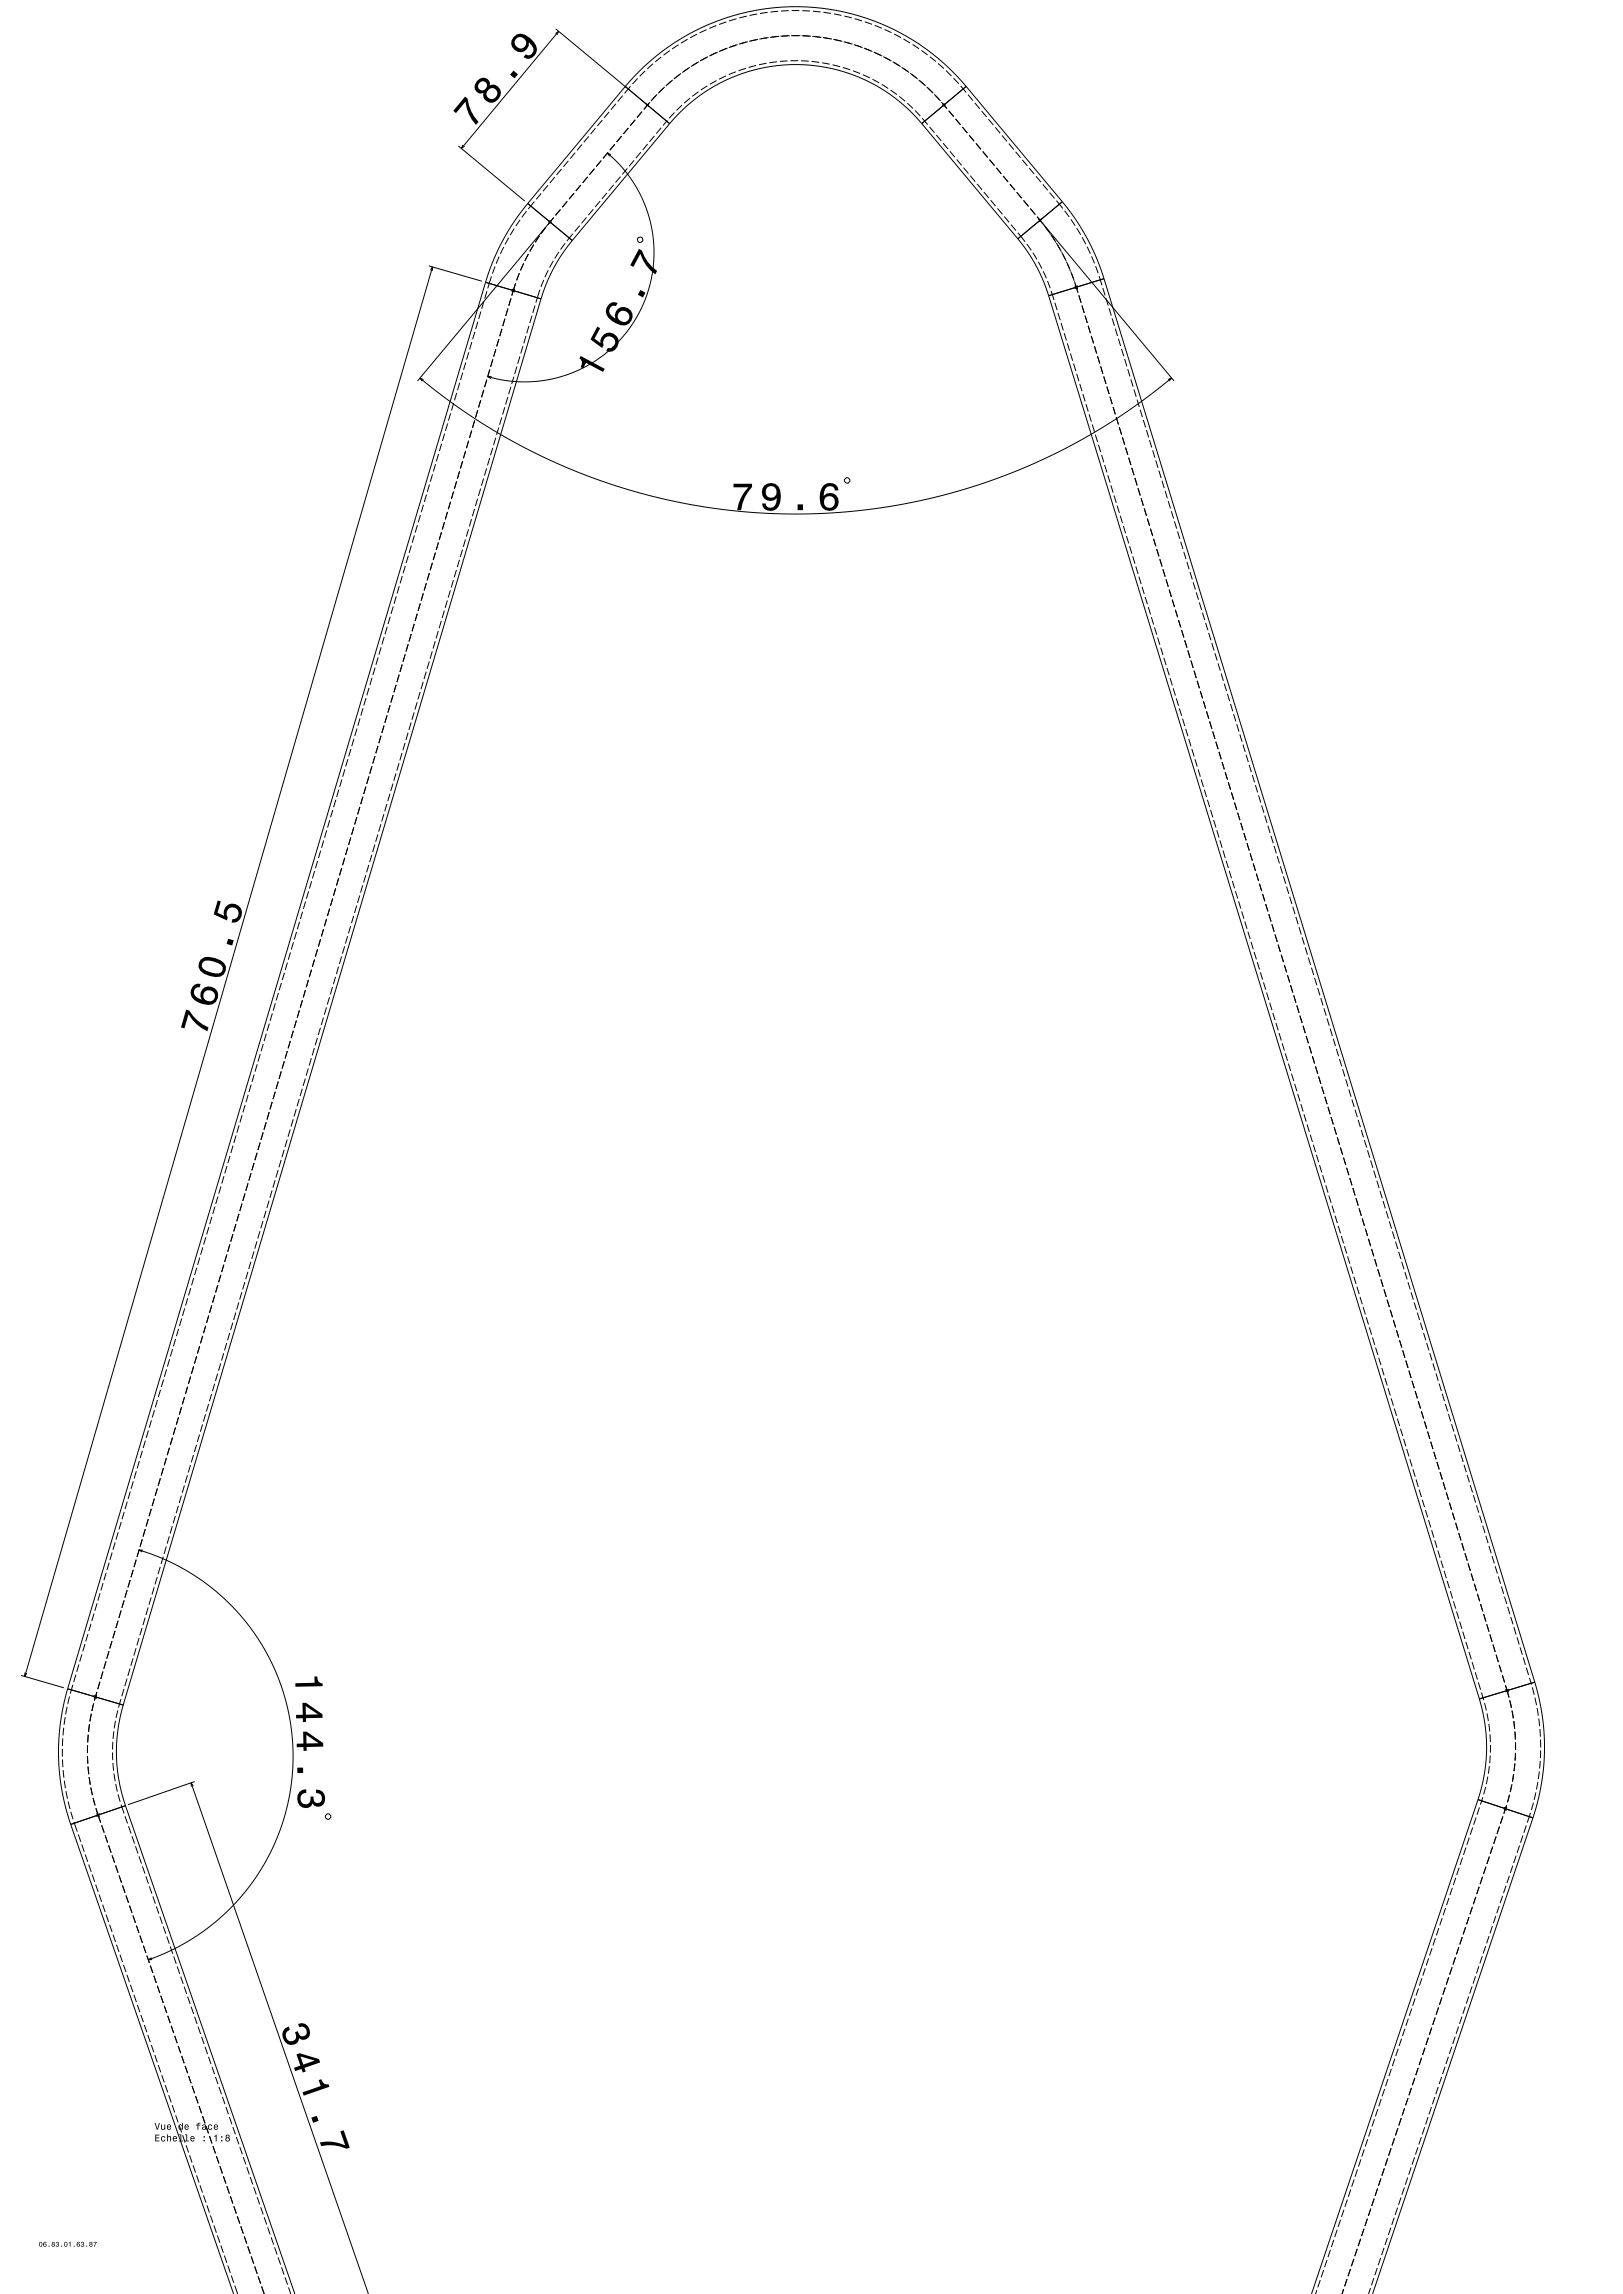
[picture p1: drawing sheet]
<svg xmlns="http://www.w3.org/2000/svg" width="841mm" height="1189mm" viewBox="0 0 841 1189" stroke-linecap="round" stroke-linejoin="round" font-family="sans-serif">
<g fill="none" stroke="#000" stroke-width=".52">
<path d="M288 17l1-1v2M288 15l37 30M289 16l-50 61M361 18l-3 2M366 15l-3 2M371 13l-4 2M376 11l-3 2M382 10l-4 1M387 8l-4 1M392 7l-4 1M397 20h-3M398 6l-4 1"/>
<path d="M398 19l-4 1M403 19h-4M403 6h-4M404 19h-4M408 19h-4M409 6h-4M409 19h-4M411 18h4M414 18l-4 1M414 5h-4M415 19h4M416 6h4"/>
<path d="M416 19h4M421 19h4M421 6h4M422 19h4M426 19l4 1M427 6l4 1M427 20h4M432 7l4 1M438 8l3 1M443 10l4 1M448 11l4 2M453 13l4 2"/>
<path d="M458 15l4 2M463 18l4 2M334 37l-3 3M338 33l-3 3M343 30l-3 2M347 26l-3 3M352 23l-4 2M352 39l-3 2M353 38l-3 2M356 20l-3 2M357 35l-4 3M357 35l-3 2"/>
<path d="M361 32l-3 3M362 32l-3 2M366 30l-3 2M367 29l-4 2M371 27l-3 2M372 27l-4 2M376 39l-3 2M376 25l-3 2M377 25l-4 1M381 37l-3 2M381 23l-3 2M382 23l-4 1"/>
<path d="M386 35l-3 2M387 22l-4 1M387 22l-3 1M392 34l-4 1M392 21h-4M393 20l-4 1M397 33l-4 1M403 32l-4 1M408 32h-4M414 31l-4 1M415 32h4M421 32h4"/>
<path d="M426 33h4M431 34l4 1M432 20l4 1M433 21h3M437 35l4 1M437 22l4 1M438 22l4 1M442 37l4 1M442 23l4 1M443 23l4 2M447 39l4 1M448 25l3 1"/>
<path d="M448 25l4 2M453 27l3 2M453 27l4 2M458 29l3 2M458 30l4 2M463 32l3 2M463 32l4 2M467 35l3 2M468 35l3 3M468 20l4 2M472 38l3 2M472 38l4 3"/>
<path d="M473 23l3 2M477 26l4 2M482 29l3 3M486 33l3 3M490 37l3 2M316 58l-3 3M319 54l-2 3M323 50l-3 3M324 45l23 19-50 61M324 45l-51 60M324 45l23 19a85 85 0 0 1 131 0M326 46l-2 2"/>
<path d="M327 45l-1 1M330 41l-2 3M333 58l-3 3M335 54l1 1M336 54l-1 1M337 53l-3 4M340 49l-3 3M341 49l-3 3M344 46l-3 2M344 45l-2 3M348 42l-3 3M349 41l-3 3"/>
<path d="M349 58l-2 3M353 54l-2 3M358 51l-3 2M362 48l-3 2M367 45l-4 2M371 42l-3 2M452 41l4 2M457 44l3 2M462 47l3 2M466 50l3 2M470 53l3 3M474 57l3 3"/>
<path d="M476 41l3 3M477 42l3 3M480 45l3 3M481 46l3 2M484 49l3 3M485 49l2 3M488 53l1 1M489 54l2 2M489 54h-1l2 1M490 54l-2 1M492 57l2 3M494 40l3 3"/>
<path d="M498 45l1 1M499 46l2 2M501 45a115 115 0 0 0-177 0M501 45l-23 19M501 45l49 60M502 49l2 3M505 53l3 3M509 58l2 3M238 76l34 28M240 75l-1 2 2-1M298 79l-3 3M302 75l-3 3"/>
<path d="M305 71l-3 3M309 66l-3 4M312 62l-2 3M315 79l8 9 7 9 4 10 4 11 1 11-1 12-3 11-4 10-6 10-8 9-9 6-10 6-12 3-11 2-11-1-11-2M315 79l-3 3M319 75l-3 3M322 71l-2 3M326 66l-3 3M329 62l-2 3M332 79l-2 3M336 75l-3 3M339 70l-2 3"/>
<path d="M343 66l-3 3M346 62l-2 3M478 64l49 60M478 61l3 4M482 66l2 3M485 70l3 3M489 74l2 3M492 78l3 3M495 62l3 3M499 66l2 3M502 70l3 3M506 74l2 3"/>
<path d="M509 79l3 3M512 62l3 3M516 66l2 3M519 70l3 3M523 74l2 4M526 79l3 3M284 96l-3 3M287 92l-2 3M291 88l-3 3M294 83l-2 3M301 96l-3 3M304 92l-2 3"/>
<path d="M308 87l-3 4M312 83l-3 3M314 100l-2 3M317 80l-2-1 1 2M318 96l-3 3M322 92l-3 3M325 87l-3 3M329 83l-3 3M496 83l2 3M499 87l3 3M503 91l2 3M506 95l3 3"/>
<path d="M510 100l2 3M513 83l2 3M516 87l3 3M520 91l2 3M523 95l3 4M527 100l2 3M530 83l2 3M533 87l3 3M537 91l2 3M540 96l3 3M544 100l2 3M266 118l-2 4"/>
<path d="M270 114l-3 3M273 109l-3 4M273 105l-7 10-6 10-5 10-3 11M273 105l24 20M277 104l-3 4M280 100l-2 3M283 118l-3 3zM284 117l-68 80M284 114l2 2M285 115l-1 2M286 114l-2 2M287 113l-2 2"/>
<path d="M290 109l-2 3M294 104l-3 3M297 100l-2 3M300 117l-2 3M304 113l-3 3M307 108l-2 4M311 104l-3 3M513 104l3 3M517 108l2 3M520 112l3 3M524 116l2 4M530 104l3 3"/>
<path d="M534 108l2 3M537 112l4 5M538 113l2 2M540 113l-2 2M540 116l68 81M541 117l3 3M542 118l2 3M547 104l4 4M550 105l8 9 5 10 5 10 4 10M550 105l-23 19M552 109l2 3M555 114l2 3"/>
<path d="M558 118l2 4M222 138l28 8M224 138l-211 731M257 138l-2 4M259 133l-2 4M261 128l-2 4M264 123l-2 4M271 137l-1 3zM274 132l-2 3zM277 127l-2 3zM280 122l-3 4zM287 135l-2 4"/>
<path d="M290 131l-3 3M293 126l-3 3M297 125a85 85 0 0 0-17 30l-28-9M297 121l-3 4M331 123h1h1v2l-2 1v-1l-1-1zM527 124l4 4a85 85 0 0 1 12 25M527 121l4 4M532 126l2 4M535 131l2 3M538 136l2 3M544 121l3 4M545 122l2 4"/>
<path d="M547 126l2 3M548 127l2 3M550 131l2 3M551 132l1 3M553 136l1 3M553 137l2 3M561 123l2 4M563 128l2 3M566 133l1 4M568 138l1 4M223 140l1-2v2M251 156l-1 4"/>
<path d="M252 146l28 9-216 729-29-9zM252 151l-1 4M254 147l-1 2M255 143l-1 4M263 160l-1 4M265 155l-1 3M265 150l2 1M266 151l-1 2M266 151h.1M267 150l-2 1M267 147l-1 4zM269 142l-1 3z"/>
<path d="M277 158l-1 4M278 154v3M280 150l-1 4M282 145l-2 4M284 140l-2 4M541 141l1 3M543 146l1 3M543 153l224 728M545 151l1 4M547 157l1 4M555 141l1 3M555 142l2 4"/>
<path d="M557 146l2 6M557 148l1 2M558 148l-1 2M559 153l1 4M561 158l1 4M570 143l1 5M571 149l2 4M572 144l223 728-28 9M572 144l-29 9M573 155l1 3M575 160l1 4M244 177l-1 4"/>
<path d="M246 172l-1 4M248 167l-2 4M249 161l-1 4M259 176l-2 4M260 170l-1 4M262 165l-1 4M271 179l-1 4M273 174l-2 4M274 169l-1 4M276 164l-1 3M548 162l1 4M550 167l1 4"/>
<path d="M551 173l2 4M553 178l1 4M562 164l1 3M564 169l1 4M565 174l2 4M567 179l1 4M576 165l1 4M578 170l1 4M580 176l1 3M219 197l-1-1 1 2M238 198l-1 4M240 193l-1 4"/>
<path d="M241 188l-1 4M243 183l-1 3M252 197l-1 4M254 192l-1 3M255 195h-2l1 1M255 186l-1 4M257 181l-1 4M266 195l-1 4M268 190l-1 4M269 185l-1 4M555 183l1 4M556 188l1 4"/>
<path d="M558 194l1 4M560 199l1 4M569 185l1 3M570 190l1 4M572 195l1 4M581 181l1 4M583 186l1 4M584 191l2 4M586 197l1 3M605 197l2-1-1 2M607 196l-21 16-22 14-24 12-24 10-25 8-25 6-26 3-27 1-27-1-26-3-26-6-25-8-24-10-24-12-23-14-20-16M232 219l-1 4"/>
<path d="M234 214l-2 4M235 209l-1 4M237 204l-1 3M246 218l-1 4M248 213l-2 3M249 207l-1 4M251 202l-1 4M260 216l-1 4M262 211l-2 4M263 206l-1 4M265 201l-1 3M561 204l1 4"/>
<path d="M563 209l1 4M564 215l2 4M566 220l1 4M574 200l1 4M575 206l1 3M577 211l1 4M578 216l2 4M588 202l1 4M589 207l1 4M591 212l1 4M592 218l2 3M227 235l-1 4"/>
<path d="M229 230l-1 4M230 225l-1 4M240 239l-1 4M241 234l-1 4M243 228l-1 4M244 223l-1 4M254 237l-1 4M255 232l-1 4M257 227l-1 4M258 222l-1 3M568 225l1 4M569 231l1 3"/>
<path d="M571 236l1 4M580 221l1 4M582 227l1 4M583 232l1 4M585 237l1 4M594 223l1 4M596 228l1 4M597 233l1 4M599 239l1 3M221 256l-1 4M223 251l-2 4M224 246l-1 4"/>
<path d="M226 241l-1 3M235 255l-1 4M237 250l-2 3M238 244l-1 4M247 259l-1 3M249 253l-1 4M251 248l-2 4M252 243l-1 4M438 249l1-1 1 1-1 1-1-1zM572 241l2 4M574 246l1 4M576 252l1 3"/>
<path d="M577 257l1 4M586 242l2 4M588 248l1 4M590 253l1 4M591 258l1 4M600 244l2 4M602 249l1 4M604 254l1 4M605 260l2 4M215 277l-1 4M216 272l-1 4M218 267l-1 4"/>
<path d="M219 262l-1 3M229 276l-1 4M230 271l-1 3M232 265l-1 4M233 260l-1 4M241 280l-1 3M243 274l-1 4M244 269l-1 4M246 264l-1 4M579 262l1 4M580 267l2 4M582 273l1 3"/>
<path d="M584 278l1 4M593 264l1 3M595 269l1 4M596 274l1 4M598 279l1 4M607 265l1 4M609 270l1 4M610 275l1 4M208 299l-1 3M210 293l-1 4M212 288l-2 4M213 283l-1 4"/>
<path d="M222 297l-1 4M224 292l-1 4M226 286l-2 4M227 281l-1 4M237 295l-2 4M238 290l-1 4M240 285l-1 4M585 283l1 4M587 288l1 4M589 294l1 3M590 299l1 4M599 285l2 3"/>
<path d="M601 290l1 4M603 295l1 4M612 281l1 4M613 286l2 4M615 291l1 4M617 296l1 4M202 320l-1 3M204 314l-1 4M205 309l-1 4M207 304l-1 4M216 318l-1 4M218 313l-1 4"/>
<path d="M219 308l-1 3M221 302l-1 4M230 317l-1 3M232 311l-1 4M233 306l-1 4M235 301l-1 4M592 304l1 4M593 309l2 4M595 315l1 3M597 320l1 4M604 300l1 4M606 306l1 3"/>
<path d="M607 311l2 4M609 316l1 4M618 302l1 4M620 307l1 4M621 312l2 4M623 318l1 3M197 335l-1 4M199 330l-1 4M201 325l-2 4M210 339l-1 4M212 334l-2 4M213 329l-1 3"/>
<path d="M215 323l-1 4M224 338l-1 3M226 332l-2 4M227 327l-1 4M229 322l-1 4M598 325l1 4M600 330l1 4M601 336l2 3M611 321l1 4M612 327l1 3M614 332l1 4M616 337l1 4"/>
<path d="M625 323l1 4M626 328l1 4M628 333l1 4M630 339l1 3M191 357l-1 3M193 351l-1 4M194 346l-1 4M196 341l-1 4M205 355l-1 4M207 350l-1 4M208 344l-1 4M218 359l-1 4"/>
<path d="M219 353l-1 4M221 348l-1 4M222 343l-1 4M603 341l1 4M605 346l1 4M606 351l1 4M608 357l1 4M617 342l1 4M619 348l1 3M620 353l2 4M622 358l1 4M631 344l1 4"/>
<path d="M633 349l1 4M634 354l2 4M636 360l1 3M185 378l-1 3M187 372l-2 4M188 367l-1 4M190 362l-1 4M199 376l-1 4M201 371l-2 4M202 366l-1 3M204 360l-1 4M211 380l-1 4"/>
<path d="M213 374l-1 4M215 369l-2 4M216 364l-1 4M610 362l1 4M611 367l1 4M613 372l1 4M614 378l2 4M624 363l1 4M625 369l1 3M627 374l1 4M628 379l2 4M638 365l1 4"/>
<path d="M639 370l1 4M641 375l1 4M179 399l-1 4M180 393l-1 4M182 388l-1 4M183 383l-1 4M193 397l-1 4M194 392l-1 4M196 387l-1 3M197 381l-1 4M207 396l-1 3M208 390l-1 4"/>
<path d="M210 385l-1 4M616 383l1 4M618 388l1 4M619 394l1 3M621 399l1 4M630 384l1 4M632 390l1 4M633 395l1 4M642 381l2 3M644 386l1 4M646 391l1 4M647 396l1 4"/>
<path d="M172 420l-1 4M174 415l-1 3M176 409l-2 4M177 404l-1 4M186 418l-1 4M188 413l-1 4M190 408l-2 4M191 402l-1 4M200 417l-1 4M202 411l-1 4M204 406l-2 4M205 401l-1 4"/>
<path d="M622 404l2 4M624 409l1 4M626 415l1 3M627 420l1 4M635 400l1 4M636 405l2 4M638 411l1 4M640 416l1 4M649 402l1 3M651 407l1 4M652 412l1 4M654 417l1 4"/>
<path d="M168 436l-1 3M169 430l-1 4M171 425l-1 4M180 439l-1 4M182 434l-1 4M183 429l-1 4M185 424l-1 3M194 438l-1 4M196 432l-1 4M197 427l-1 4M199 422l-1 4M629 425l1 4"/>
<path d="M631 430l1 4M632 436l1 3M641 421l1 4M643 427l1 3M645 432l1 4M646 437l1 4M655 423l2 4M657 428l1 4M659 433l1 4M660 438l1 4M161 457l-1 4M163 451l-1 4"/>
<path d="M165 446l-2 4M166 441l-1 4M176 455l-2 4M177 450l-1 4M179 445l-1 3M188 459l-1 4M190 454l-2 3M191 448l-1 4M193 443l-1 4M634 441l1 4M635 446l2 4M637 451l1 4"/>
<path d="M639 457l1 3M648 442l1 4M649 448l2 3M651 453l1 4M653 458l1 4M662 444l1 4M663 449l2 4M665 454l1 4M667 459l1 4M155 478l-1 4M157 473l-1 3M158 467l-1 4"/>
<path d="M160 462l-1 4M169 476l-1 4M171 471l-1 4M172 466l-1 4M174 460l-1 4M182 480l-1 4M183 475l-1 4M185 469l-1 4M186 464l-1 4M640 462l1 4M642 467l1 4M643 472l2 4"/>
<path d="M645 478l1 3M654 463l1 4M656 469l1 3M657 474l2 4M659 479l1 4M668 465l1 4M670 470l1 4M671 475l2 4M149 499l-1 4M151 494l-2 3M152 488l-1 4M154 483l-1 4"/>
<path d="M163 497l-1 4M165 492l-2 4M166 487l-1 4M168 482l-1 3M177 496l-1 4M179 490l-2 4M180 485l-1 4M647 483l1 4M648 488l1 4M650 493l1 4M651 499l2 3M661 484l1 4"/>
<path d="M662 490l1 3M664 495l1 4M673 481l1 3M675 486l1 4M676 491l2 4M678 496l1 4M143 520l-1 4M144 515l-1 4M146 509l-1 4M147 504l-1 4M157 518l-1 4M158 513l-1 4"/>
<path d="M160 508l-1 4M161 503l-1 3M171 517l-1 4M172 512l-1 3M174 506l-1 4M175 501l-1 4M653 504l1 4M655 509l1 4M656 514l1 4M658 520l1 4M666 500l1 4M667 505l1 4"/>
<path d="M669 511l1 3M670 516l2 4M680 502l1 3M681 507l1 4M683 512l1 4M684 517l2 4M138 536l-1 4M140 531l-2 3M141 525l-1 4M150 540l-1 3M152 534l-1 4M154 529l-2 4"/>
<path d="M155 524l-1 4M164 538l-1 4M166 533l-1 4M168 527l-2 4M169 522l-1 4M660 525l1 4M661 530l1 4M663 535l1 4M672 521l1 4M674 526l1 4M675 532l1 3M677 537l1 4"/>
<path d="M686 523l1 3M688 528l1 4M689 533l1 4M691 538l1 4M132 557l-1 4M133 552l-1 3M135 546l-1 4M136 541l-1 4M146 555l-1 4M147 550l-1 4M149 545l-1 4M158 559l-1 4"/>
<path d="M160 554l-1 4M161 548l-1 4M163 543l-1 4M664 541l2 4M666 546l1 4M668 551l1 4M669 557l1 3M678 542l2 4M680 547l1 4M682 553l1 4M683 558l1 4M692 544l2 3"/>
<path d="M694 549l1 4M696 554l1 4M697 559l1 4M125 578l-1 4M127 573l-1 4M129 567l-2 4M130 562l-1 4M139 576l-1 4M141 571l-1 4M143 566l-2 4M144 561l-1 3M154 575l-2 4"/>
<path d="M155 570l-1 3M157 564l-1 4M671 562l1 4M672 567l2 4M674 572l1 4M676 578l1 3M685 563l1 4M686 568l2 4M688 574l1 4M690 579l1 4M699 565l1 3M701 570l1 4"/>
<path d="M702 575l1 4M119 599l-1 4M121 594l-1 4M122 589l-1 3M124 583l-1 4M133 598l-1 3M135 592l-1 4M136 587l-1 4M138 582l-1 4M147 596l-1 4M149 591l-1 3M150 585l-1 4"/>
<path d="M152 580l-1 4M677 583l1 4M679 588l1 4M681 593l1 4M682 599l1 3M691 584l2 4M693 590l1 3M695 595l1 4M704 580l1 4M705 586l2 4M707 591l1 4M709 596l1 4"/>
<path d="M114 615l-1 4M116 610l-1 3M118 604l-2 4M127 619l-1 3M129 613l-2 4M130 608l-1 4M132 603l-1 4M141 617l-1 4M143 612l-2 4M144 606l-1 4M146 601l-1 4M684 604l1 4"/>
<path d="M685 609l2 4M687 614l1 4M689 620l1 3M696 600l1 4M698 605l1 4M699 611l2 3M701 616l1 4M710 601l1 4M712 607l1 4M713 612l2 4M715 617l1 4M108 636l-1 4"/>
<path d="M110 631l-1 4M111 625l-1 4M113 620l-1 4M121 640l-1 4M122 634l-1 4M124 629l-1 4M125 624l-1 4M135 638l-1 4M136 633l-1 4M138 628l-1 3M139 622l-1 4M690 625l1 4"/>
<path d="M692 630l1 4M693 635l2 4M703 621l1 4M704 626l1 4M706 632l1 3M707 637l2 4M717 622l1 4M718 628l1 4M720 633l1 4M722 638l1 4M102 657l-1 4M104 652l-2 4"/>
<path d="M105 647l-1 3M107 641l-1 4M116 655l-1 4M118 650l-2 4M119 645l-1 4M128 659l-1 4M130 654l-1 4M132 649l-2 3M133 643l-1 4M695 641l1 3M697 646l1 4M698 651l1 4"/>
<path d="M700 656l1 4M709 642l1 4M711 647l1 4M712 653l1 3M714 658l1 4M723 644l1 3M725 649l1 4M726 654l2 4M728 659l1 4M96 678l-1 4M97 673l-1 4M99 668l-1 3"/>
<path d="M100 662l-1 4M110 677l-1 3M111 671l-1 4M113 666l-1 4M114 661l-1 4M124 675l-1 4M125 670l-1 4M127 664l-1 4M701 662l2 3M703 667l1 4M705 672l1 4M706 677l2 4"/>
<path d="M716 663l1 4M717 668l1 4M719 674l1 3M720 679l2 4M730 665l1 3M731 670l1 4M733 675l1 4M89 699l-1 4M91 694l-1 4M93 689l-2 4M94 683l-1 4M103 698l-1 4"/>
<path d="M105 692l-1 4M107 687l-2 4M108 682l-1 4M117 696l-1 4M119 691l-1 4M121 686l-2 3M122 680l-1 4M708 683l1 4M710 688l1 4M711 693l1 4M713 698l1 4M722 684l1 4"/>
<path d="M724 689l1 4M725 695l1 3M727 700l1 4M734 680l2 4M736 686l1 3M738 691l1 4M739 696l1 4M85 715l-1 4M86 710l-1 4M88 705l-1 3M97 719l-1 4M99 713l-1 4"/>
<path d="M100 708l-1 4M102 703l-1 4M111 717l-1 4M113 712l-1 4M114 707l-1 3M116 701l-1 4M714 704l2 4M716 709l1 4M718 714l1 4M719 720l1 3M728 705l2 4M730 710l1 4"/>
<path d="M732 716l1 4M741 701l1 4M742 707l2 3M744 712l1 4M746 717l1 4M78 736l-1 4M80 731l-1 4M82 726l-2 3M83 720l-1 4M91 740l-1 4M93 735l-2 3M94 729l-1 4"/>
<path d="M96 724l-2 4M105 738l-1 4M107 733l-2 4M108 728l-1 4M110 722l-1 4M721 725l1 4M722 730l2 4M724 735l1 4M733 721l1 4M735 726l1 4M737 731l1 4M738 737l1 4"/>
<path d="M747 722l2 4M749 728l1 3M751 733l1 4M752 738l1 4M72 757l-1 4M74 752l-1 4M75 747l-1 4M77 741l-1 4M86 756l-1 4M88 750l-1 4M89 745l-1 4M99 759l-1 4"/>
<path d="M100 754l-1 4M102 749l-1 4M103 744l-1 3M726 741l1 3M727 746l1 4M729 751l1 4M731 756l1 4M740 742l1 4M741 747l2 4M743 753l1 3M745 758l1 4M754 743l1 4"/>
<path d="M755 749l2 4M757 754l1 4M759 759l1 4M66 778l-1 4M68 773l-2 4M69 768l-1 4M71 763l-1 3M80 777l-1 4M82 771l-2 4M83 766l-1 4M85 761l-1 4M94 775l-1 4"/>
<path d="M96 770l-2 4M97 765l-1 3M732 762l1 3M734 767l1 4M735 772l2 4M737 777l1 4M746 763l1 4M748 768l1 4M749 774l2 3M751 779l1 4M760 764l1 4M762 770l1 4"/>
<path d="M763 775l2 4M60 799l-1 4M61 794l-1 4M63 789l-1 4M64 784l-1 3M74 798l-1 4M75 793l-1 3M77 787l-1 4M78 782l-1 4M88 796l-1 4M89 791l-1 4M91 786l-1 4"/>
<path d="M92 780l-1 4M739 783l1 3M740 788l1 4M742 793l1 4M743 798l2 4M753 784l1 4M754 789l1 4M756 795l1 3M757 800l2 4M765 780l1 4M767 785l1 4M768 791l1 4"/>
<path d="M770 796l1 4M55 815l-1 4M57 810l-2 4M58 805l-1 4M67 819l-1 4M69 814l-1 4M71 808l-2 4M72 803l16 7 16 8 14 12 11 12 9 15 8 16 4 17 2 18-1 17-4 17-6 17-9 15-11 13-13 12-15 10-16 7M72 803l-1 4M74 803h-2l2 1M81 817l-1 4M83 812l-1 4"/>
<path d="M85 807l-2 4M86 802l-1 3M745 804l1 3M747 809l1 4M748 814l1 4M750 819l1 4M759 805l1 4M761 810l1 4M762 816l2 3M772 801l1 4M773 807l1 3M775 812l1 4"/>
<path d="M776 817l2 4M49 836l-1 4M50 831l-1 4M52 826l-1 4M53 821l-1 3M63 835l-1 4M64 829l-1 4M66 824l-1 4M75 838l-1 4M77 833l-1 4M78 828l-1 4M80 823l-1 3"/>
<path d="M752 825l1 3M753 830l1 4M755 835l1 4M764 821l1 4M766 826l1 4M767 831l1 4M769 837l1 3M778 822l1 4M780 828l1 3M781 833l1 4M783 838l1 4M42 857l-1 4"/>
<path d="M44 852l-1 4M46 847l-2 4M47 842l-1 3M56 856l-1 4M58 851l-1 3M60 845l-2 4M61 840l-1 4M69 860l-1 3M71 854l-2 4M72 849l-1 4M74 844l-1 4M756 840l2 4"/>
<path d="M758 846l1 4M760 851l1 4M761 856l1 4M770 842l2 4M772 847l1 4M774 852l1 4M775 858l1 3M784 843l2 4M786 849l1 3M788 854l1 4M789 859l1 4M11 868l22 7"/>
<path d="M13 867v2l1-2M35 875l29 9-1 3a85 85 0 0 0 2 49l-28 10-5-18-2-18 1-17zM36 879l-1 4M37 876l-1 2M38 873l-1 3M39 868l-1 4M41 863l-1 4M49 879l1 1M49 880v1zM50 879l-1 1M50 877l-1 3M52 872l-1 4"/>
<path d="M53 866l-1 4M55 861l-1 4M64 875l-1 4M66 870l-1 4M67 865l-1 4M763 861l1 4M764 867l2 4M766 872l1 4M768 877l1 3M768 880l1 1M777 863l1 4M778 868l2 4"/>
<path d="M780 873l1 3M780 875l2 2M781 876l1 4zM782 875l-2 2M791 864l1 4M793 870v2M793 873h1M794 875l1 3M795 880l1 4M33 895v4M34 890l-1 4M35 885l-1 4"/>
<path d="M46 899l-1 4zM46 894v4zM47 888v4zM49 883l-1 4zM59 897v4M60 892l-1 4M61 887l-1 3M63 881l-2 4M767 881l28-9 4 18 1 17-1 18-5 17M767 881a85 85 0 0 1-1 52l28 9M769 883l1 4M771 888v4"/>
<path d="M771 893l1 4M772 899v4M782 881l1 4zM784 887v4l-1-4M784 892l1 4zM785 898v4zM796 885l1 4M797 891l1 4M798 896v4M32 906v4M32 912l1 4M33 901l-1 4"/>
<path d="M33 917v4M45 905v4zM46 914l-1-4v4M46 916v4zM58 908v4M58 903v4M59 914v4M59 919l1 4M772 915l-1 4M772 910v4M772 904v4M784 919v4z"/>
<path d="M785 914v4zM785 909v4zM785 903v4v-4M798 918l-1 4M798 913v4M798 902v4M798 907v4M33 923l1 4M34 928l1 4M35 934l1 4M37 939l1 4M46 921l1 4z"/>
<path d="M48 930l-1-3 1 3M48 932l1 4zM50 937l1 4zM60 925l1 4M61 930l1 4M63 935l1 5M99 924l92 265M100 926l-1-2v2M101 923l-35 12M767 937l-2 4M768 932l-1 3M770 926l-1 4"/>
<path d="M771 921l-1 4M779 937l2 1M780 937l-1 3M781 936l-1 1zM781 937l-2 1M782 930l-1 4zM783 925v4zM793 940l-2 5M795 934l-1 4M796 929l-1 4M797 924l-1 4M37 946l28-10 88 253"/>
<path d="M37 946l84 243M38 944l2 5M41 951l1 4M42 956l2 4M50 940l2 2M51 941l1 4M52 940l-2 2M53 946l1 4M54 951l2 4M56 956l2 4M65 941l1 4M67 947l1 3"/>
<path d="M68 952l2 4M70 957l2 4M170 940l1 1v1v1h-1l-1-1v-1zM760 958l-2 3M761 952l-1 4M763 947l-1 4M765 942l-1 4M774 957l-2 4M775 952l-1 4M777 947l-1 3M779 941l-2 4M787 957l-1 3"/>
<path d="M789 951l-1 4M791 946l-1 4M794 942l-28-9-86 256M794 942l-83 247M44 961l1 4M46 966l1 4M48 972l1 3M50 977l1 4M58 962l1 3M60 967l1 4M62 972l1 4M63 977l2 4"/>
<path d="M72 962l1 4M74 967l1 4M76 973l1 3M77 978l2 4M753 978l-2 4M754 973l-1 4M756 968l-1 4M758 963l-1 4M766 978l-1 4M768 973l-1 4M770 968l-1 3M772 962l-2 4"/>
<path d="M780 977l-1 4M782 972l-1 4M784 967l-1 4M786 962l-2 4M51 982l2 4M53 987l1 4M55 992l1 4M57 998l1 3M65 982l2 4M67 988l1 3M69 993l1 4M71 998l1 4"/>
<path d="M79 983l2 4M81 988l1 4M83 993l1 4M85 999l1 3M746 999l-2 4M747 994l-1 4M749 989l-1 4M751 984l-1 3M759 999l-1 4M761 994l-1 3M763 988l-1 4M765 983l-2 4"/>
<path d="M773 998l-1 4M775 993l-1 4M777 988l-1 4M779 983l-2 3M59 1003l1 4M60 1008l2 4M62 1013l1 4M64 1018l1 4M72 1003l2 4M74 1008l2 4M76 1014l1 3M78 1019l1 4"/>
<path d="M79 1015l-2 1h2M86 1004l2 3M88 1009l2 4M90 1014l1 4M92 1019l1 4M740 1015l-1 4M742 1010l-1 4M744 1005l-1 3M752 1020l-1 3M754 1014l-1 4M756 1009l-1 4M758 1004l-2 4"/>
<path d="M766 1019l-1 4M768 1014l-1 4M770 1009l-1 3M772 1003l-2 4M66 1024l1 3M68 1029l1 4M69 1034l2 4M71 1039l1 4M80 1024l1 4M82 1029l1 4M83 1034l2 4M85 1040l1 3"/>
<path d="M94 1024l1 4M95 1030l2 3M97 1035l2 4M733 1036l-1 4M735 1031l-1 3M737 1025l-1 4M739 1020l-2 4M747 1035l-1 4M749 1030l-1 4M751 1025l-2 4M759 1040l-1 4M761 1035l-1 4"/>
<path d="M763 1030l-1 3M765 1024l-2 4M73 1044l1 4M75 1050l1 3M77 1055l1 4M78 1060l2 4M87 1045l1 4M89 1050l1 4M91 1055l1 4M99 1040l1 4M101 1045l1 4M103 1050l1 4"/>
<path d="M104 1056l2 3M726 1057l-1 3M728 1051l-1 4M730 1046l-2 4M732 1041l-2 4M740 1056l-1 4M742 1051l-1 4M744 1046l-2 4M745 1041l-1 3M754 1056l-1 3M756 1050l-1 4M758 1045l-2 4"/>
<path d="M80 1065l2 4M82 1070l1 4M84 1076l1 3M92 1060l2 4M94 1066l1 3M96 1071l1 4M98 1076l1 4M106 1061l2 4M108 1066l1 4M110 1071l1 4M112 1076l1 4M719 1078l-1 3"/>
<path d="M721 1072l-1 4M723 1067l-2 4M724 1062l-1 4M733 1077l-1 4M735 1072l-1 4M737 1067l-2 3M738 1061l-1 4M747 1076l-1 4M749 1071l-1 4M751 1066l-2 4M752 1061l-1 4M86 1081l1 3"/>
<path d="M87 1086l2 4M89 1091l2 4M91 1096l1 4M100 1081l1 4M101 1086l2 4M103 1092l1 3M105 1097l1 4M113 1082l2 3M115 1087l2 4M117 1092l1 4M119 1097l1 4M712 1098l-1 4"/>
<path d="M714 1093l-1 4M716 1088l-2 4M717 1083l-1 4M726 1098l-1 4M728 1093l-1 3M730 1087l-2 4M731 1082l-1 4M740 1097l-1 4M742 1092l-2 4M744 1087l-2 4M745 1082l-1 3M93 1102l1 3"/>
<path d="M95 1107l1 3M96 1112l2 4M98 1117l2 4M107 1102l1 4M109 1107l1 4M110 1112l2 4M112 1118l1 3M121 1102l1 4M122 1108l2 3M124 1113l2 4M126 1118l1 4M705 1119l-1 4"/>
<path d="M707 1114l-1 4M709 1109l-2 4M710 1104l-1 3M719 1119l-1 3M721 1113l-1 4M723 1108l-2 4M724 1103l-1 4M733 1118l-1 4M735 1113l-2 4M736 1108l-1 4M738 1103l-1 3M100 1122l1 4"/>
<path d="M102 1127l1 4M104 1133l1 3M105 1138l2 4M114 1123l1 4M116 1128l1 4M118 1133l1 4M119 1138l2 4M128 1123l1 4M130 1128l1 4M131 1134l2 3M133 1139l2 4M700 1135l-1 4"/>
<path d="M702 1130l-2 3M703 1124l-1 4M712 1140l-1 3M714 1134l-1 4M716 1129l-2 4M717 1124l-1 4M726 1139l-1 4M728 1134l-2 4M729 1129l-1 3M731 1123l-1 4M107 1143l2 4M109 1148l1 4"/>
<path d="M111 1153l1 4M113 1159l1 3M121 1144l1 3M123 1149l1 4M125 1154l1 4M127 1159l1 4M135 1144l1 4M137 1149l1 4M139 1154l1 4M140 1160l2 3M693 1156l-1 3M695 1150l-2 4"/>
<path d="M696 1145l-1 4M698 1140l-1 4M707 1155l-1 4M709 1150l-2 4M710 1145l-1 4M719 1160l-1 4M721 1155l-2 3M722 1149l-1 4M724 1144l-1 4M114 1164l2 4M116 1169l2 4M118 1174l1 4"/>
<path d="M120 1179l1 4M128 1164l2 4M130 1170l1 3M132 1175l1 3M134 1180l1 4M142 1165l2 4M144 1170l1 4M146 1175l1 4M686 1177l-1 3M688 1171l-2 4M689 1166l-1 4M691 1161l-1 4"/>
<path d="M700 1176l-2 4M702 1171l-2 4M703 1166l-1 3M705 1160l-1 4M714 1175l-2 4M715 1170l-1 4M717 1165l-1 4M122 1185l1 4M136 1185l1 4M148 1180l1 4M149 1186l2 3M682 1187v2"/>
<path d="M684 1182l-1 4M696 1186l-1 3M698 1181l-1 4M710 1186l-1 3M712 1181l-1 3"/>
</g>
<g fill="#000">
<path d="M241 50l-6 7 1 2 5-6a21 21 0 0 0 6 12l1-2a21 21 0 0 1-6-12zM247 42a4 4 0 0 0-1 5 4 4 0 0 0 5 1 4 4 0 0 0 3 5 4 4 0 0 0 5-3 4 4 0 0 0-1-5 4 4 0 0 0-4-1 4 4 0 0 0-3-4 4 4 0 0 0-4 2zM252 49a3 3 0 0 1 6 0 3 3 0 0 1-6 0zM248 45a2.4 2.4 0 0 1 4 0 2.4 2.4 0 0 1-4 0zM266 37l-2 2 3 2 1-3zM266 19a5 5 0 0 0 2 8 5 5 0 0 0 6-5 4 4 0 0 1 2 6 2.2 2.2 0 0 1-4 0l-1 2a5 5 0 0 0 6-2 5 5 0 0 0 0-6 7 7 0 0 0-11-3zM267 22a3 3 0 0 1 6 0 3 3 0 0 1-6 0z" fill-rule="evenodd"/>
<path d="M301 185l-1 1a3 3 0 0 1 1 4l1 1 2-3 8 5 1-2zM310 169l-4 7 6 4 1-1a3 3 0 0 1 1-4 3 3 0 0 1 5 2 3 3 0 0 1-3 4l-1-1-1 2a5 5 0 0 0 7-3 5 5 0 0 0-5-6 5 5 0 0 0-5 5l-3-3 3-5zM316 158a5 5 0 0 0 1 9 7 7 0 0 0 10-1 5 5 0 0 0-3-7 5 5 0 0 0-5 6 4 4 0 0 1-3-5 2.3 2.3 0 0 1 3-1l1-2h-2zM320 164a3 3 0 0 1 6 0 3 3 0 0 1-6 0zM332 150l-1 3 2 1 1-2zM331 129l-4 8 1 1 4-6a21 21 0 0 0 8 10l1-2a21 21 0 0 1-8-10z" fill-rule="evenodd"/>
<path d="M380 251v2h8a21 21 0 0 0-6 11h2a21 21 0 0 1 6-12v-1zM396 252a5 5 0 0 0 0 6 5 5 0 0 0 7 0 4 4 0 0 1-4 5 2.2 2.2 0 0 1-2-2h-2a5 5 0 0 0 5 4 5 5 0 0 0 4-5 7 7 0 0 0-4-10zM397 255a3 3 0 0 1 6 0 3 3 0 0 1-6 0zM413 261v3h3v-3zM427 251l-2 4a12 12 0 0 0 1 8 5 5 0 0 0 6 1 5 5 0 0 0 2-6 5 5 0 0 0-6-2l-1 1a4 4 0 0 1 3-5 2.3 2.3 0 0 1 3 2h1a4 4 0 0 0-2-4 4 4 0 0 0-5 1zM427 260a3 3 0 0 1 6 0 3 3 0 0 1-6 0z" fill-rule="evenodd"/>
<path d="M96 523l-2 10h2l2-7a21 21 0 0 0 9 8l1-1a21 21 0 0 1-10-9zM100 511a5 5 0 0 0 3 9 7 7 0 0 0 10-3 5 5 0 0 0-5-6 5 5 0 0 0-3 7 4 4 0 0 1-4-4 2.3 2.3 0 0 1 2-2l1-2h-3zM105 516a3 3 0 0 1 6 0 3 3 0 0 1-6 0zM104 497a5 5 0 0 0 2 8 9 9 0 0 0 10 0 5 5 0 0 0-2-7 9 9 0 0 0-10-1zM105 498a9 9 0 0 1 10 3v3a9 9 0 0 1-10-3zM118 487l-1 2 3 1 1-3zM113 467l-2 7 7 3v-1a3 3 0 0 1 1-5 3 3 0 0 1 4 1 3 3 0 0 1-1 4h-2v2a5 5 0 0 0 6-4 5 5 0 0 0-6-5 5 5 0 0 0-4 6l-3-2 1-6z" fill-rule="evenodd"/>
<path d="M153 872v2h14v-1a3 3 0 0 1-3-4h-1v3zM157 883v6h-4v2h4v2h2v-2l8-1v-1l-8-6zM158 884l7 5h-7zM157 898v6h-3v2h3v2l2-1v-2h8v-2l-8-5zM159 899l6 5h-6zM154 916v3h3v-3zM155 929a5 5 0 0 0 0 6 5 5 0 0 0 6 1l1-1a4 4 0 0 0 4 1 4 4 0 0 0 2-4 4 4 0 0 0-4-4v1a2.5 2.5 0 0 1 3 2 2.5 2.5 0 0 1-1 3 2.5 2.5 0 0 1-3-1l-1-2h-1a2.9 2.9 0 0 1-2 4 2.9 2.9 0 0 1-4-2 2.9 2.9 0 0 1 2-4h2v-2z" fill-rule="evenodd"/>
<path d="M148 1051a5 5 0 0 0 0 7 5 5 0 0 0 6 0l1-2a4 4 0 0 0 5 0 4 4 0 0 0 0-4 4 4 0 0 0-6-3l1 2a2.5 2.5 0 0 1 3 0 2.5 2.5 0 0 1 0 3 2.5 2.5 0 0 1-3 1l-1-2h-1a2.9 2.9 0 0 1-1 4 2.9 2.9 0 0 1-4 0 2.9 2.9 0 0 1 1-4l1-1v-2zM154 1065l2 6-4 1 1 1 3-1 1 2h1v-2l8-3-1-2-10-3zM156 1066l7 2-6 2zM157 1084v2l14-4-1-2a3 3 0 0 1-4-2h-1l1 3zM161 1098l1 2 3-1-1-2zM166 1110v2a21 21 0 0 1 14 2l1-1-3-9-2 1 3 7a21 21 0 0 0-13-2z" fill-rule="evenodd"/>
<path d="M80 1106v4h3v-1h-2v-1h1h-1v-1h2v-1zM84 1107a1.3 1.3 0 0 0 0 2 1.3 1.3 0 0 0 2 0 1 1 0 0 1-2 0 .9 .9 0 0 1 0-1 1 1 0 0 1 2 0l-1-1zM87 1106v4v-2l1-1v3h1v-2a.9 .9 0 0 0-1-1 .9 .9 0 0 0-1 1v-2zM90 1107a1.3 1.3 0 0 0 0 2 1.3 1.3 0 0 0 2 0 .9 .9 0 0 1-1 1 .9 .9 0 0 1-1-1l2-1-1-1zM90 1108h1h-1zM93 1106l1 1v3h-1h2h-1v-4zM96 1106l1 1v3h-1h2h-1v-4zM99 1107a1.3 1.3 0 0 0 0 2 1.3 1.3 0 0 0 2 0 .9 .9 0 0 1-1 1 .9 .9 0 0 1-1-1l2-1-1-1zM99 1108h1h-1zM105 1109v1h1v-1zM105 1107v1h1v-1zM111 1107h1v3v-4zM115 1109v1v-1zM115 1107v1v-1zM117 1107v1a1.1 1.1 0 0 0 0 2 1.1 1.1 0 0 0 2 0 1.1 1.1 0 0 0 0-2 1 1 0 0 0 0-2 1.1 1.1 0 0 0-2 1zM117 1109a1 1 0 0 1 2 0 1 1 0 0 1-2 0zM117 1107a1 1 0 0 1 2 0 1 1 0 0 1-2 0z" fill-rule="evenodd"/>
<path d="M80 1100l1 4h1l1-4h-1v3l-1-3zM83 1101v2a.9 .9 0 0 0 1 1 .9 .9 0 0 0 1-1l1 1v-3h-1v2l-1 1v-3zM87 1101a1.3 1.3 0 0 0 0 2 1.3 1.3 0 0 0 2 0 .9 .9 0 0 1-1 1 .9 .9 0 0 1-1-1l2-1-1-1zM87 1102l1-1v1h-1zM93 1101a1.3 1.3 0 0 0-1 2 1.3 1.3 0 0 0 2 0l1 1v-4h-1v2v-1zM93 1102a.9 .9 0 0 1 1 1 .9 .9 0 0 1-1 0zM96 1101a1.3 1.3 0 0 0 0 2 1.3 1.3 0 0 0 2 0 .9 .9 0 0 1-1 1 .9 .9 0 0 1-1-1l2-1-1-1zM96 1102l1-1v1h-1zM102 1101v1v2h1v-2h1l-1-1 1-1zM105 1101v1l1-1v1a1 1 0 0 0-1 1 1 1 0 0 0 0 1h2v-3zM105 1103a.6 .6 0 0 1 1 0 .6 .6 0 0 1-1 0zM108 1101a1.3 1.3 0 0 0 0 2 1.3 1.3 0 0 0 2 0 .9 .9 0 0 1-1 0 .9 .9 0 0 1 0-1 .9 .9 0 0 1 1 0l-1-1zM111 1101a1.3 1.3 0 0 0 0 2 1.3 1.3 0 0 0 2 0 .9 .9 0 0 1-1 1 .9 .9 0 0 1-1-1l2-1-1-1zM111 1102l1-1 1 1h-2z" fill-rule="evenodd"/>
<path d="M20 1162l1 2a1.2 1.2 0 0 0 1-1 1.2 1.2 0 0 0-2-1zM21 1162a.8 .8 0 0 1 1 1 .8 .8 0 0 1-1 1zM23 1162v1a1.1 1.1 0 0 0-1 1 1.1 1.1 0 0 0 2 0v-1h-1v-1h1zM23 1164a.5 .5 0 0 1 1 0 .5 .5 0 0 1-1 0zM25 1164h1zM27 1162v1a.8 .8 0 0 0 0 1 .8 .8 0 0 0 1 0 .8 .8 0 0 0 0-1 .7 .7 0 0 0 0-1 .7 .7 0 0 0-1 0zM27 1164a.5 .5 0 0 1 1 0 .5 .5 0 0 1-1 0zM27 1163a.5 .5 0 0 1 1 0 .5 .5 0 0 1-1 0zM29 1162v1l1-1v1v1h-1a.8 .8 0 0 0 1 1 1 1 0 0 0 0-2 .7 .7 0 0 0 0-1 .7 .7 0 0 0-1 0zM33 1162l1 2a1.2 1.2 0 0 0 1-1 1.2 1.2 0 0 0-2-1zM34 1162a.8 .8 0 0 1 1 1 .8 .8 0 0 1-1 1zM36 1162v1l1 1v-2zM38 1164h1zM40 1162v1a1.1 1.1 0 0 0 0 1 1.1 1.1 0 0 0 1 0v-1h-1v-1h1zM40 1164a.5 .5 0 0 1 1 0 .5 .5 0 0 1-1 0zM42 1162v1l1-1v1v1h-1a.8 .8 0 0 0 1 1 1 1 0 0 0 0-2 .7 .7 0 0 0 0-1 .7 .7 0 0 0-1 0zM47 1162v1a.8 .8 0 0 0 0 1 .8 .8 0 0 0 1 0 .8 .8 0 0 0 0-1 .7 .7 0 0 0 0-1 .7 .7 0 0 0-1 0zM47 1164a.5 .5 0 0 1 1 0 .5 .5 0 0 1-1 0zM47 1163a.5 .5 0 0 1 1 0 .5 .5 0 0 1-1 0zM48 1162h2l-1 2 1-2z" fill-rule="evenodd"/>
</g>
</svg>
